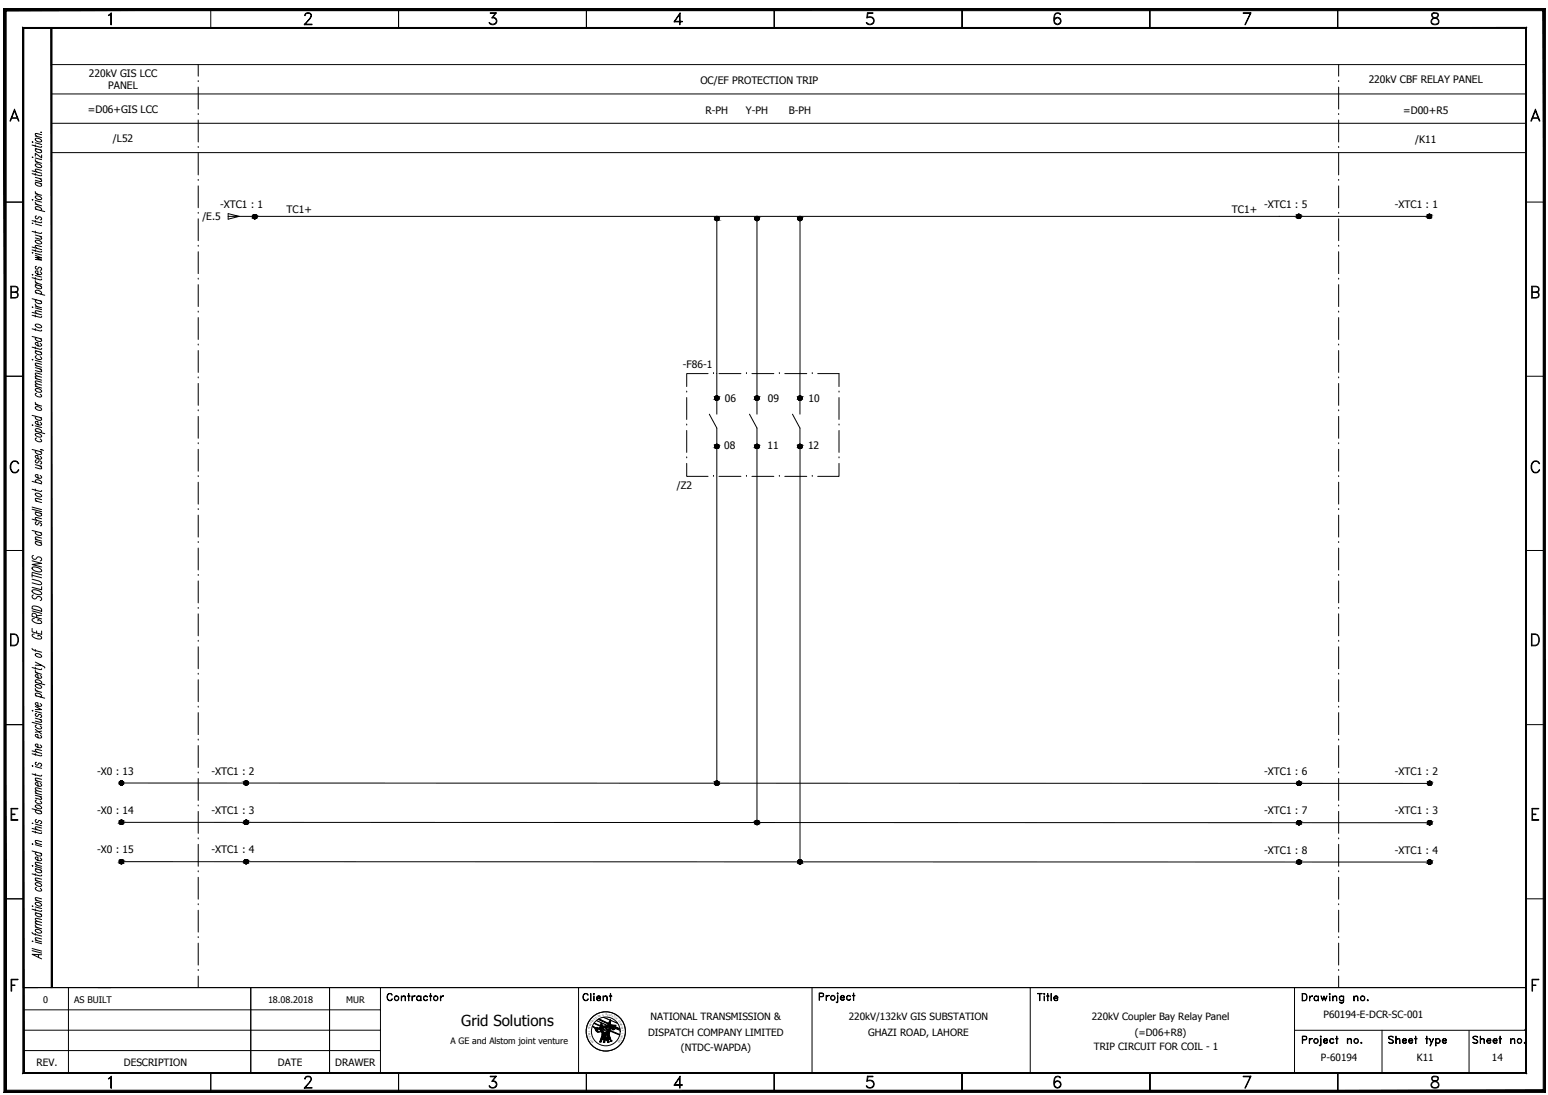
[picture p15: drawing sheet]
<svg xmlns="http://www.w3.org/2000/svg" width="420mm" height="297mm" viewBox="0 0 420 297" stroke-linecap="round" stroke-linejoin="round" font-family="sans-serif">
<defs><g id="words">
<text font-size="4.1" x="125.2" y="278.4">Grid Solutions</text>
<g font-size="2.8">
<text x="24.1" y="21">220kV GIS LCC</text>
<text x="190.1" y="22.9">OC/EF PROTECTION TRIP</text>
<text x="371.5" y="22.5">220kV CBF RELAY PANEL</text>
<text x="29.4" y="24.2">PANEL</text>
<text x="23.9" y="30.8">=D06+GIS LCC</text>
<text x="191.5" y="30.8">R-PH</text>
<text x="202.5" y="30.8">Y-PH</text>
<text x="214.1" y="30.8">B-PH</text>
<text x="380.9" y="30.9">=D00+R5</text>
<text x="30.7" y="38.5">/L52</text>
<text x="384.1" y="38.8">/K11</text>
<text x="54.9" y="59.7">/E.5</text>
<text x="59.7" y="56.5">-XTC1 : 1</text>
<text x="77.8" y="57.9">TC1+</text>
<text x="334.4" y="57.9">TC1+</text>
<text x="343.1" y="56.5">-XTC1 : 5</text>
<text x="378.6" y="56.5">-XTC1 : 1</text>
<text x="185.3" y="99.9">-F86-1</text>
<text x="196.7" y="108.9">06</text>
<text x="208.4" y="108.9">09</text>
<text x="219.4" y="108.9">10</text>
<text x="196.6" y="121.8">08</text>
<text x="208.3" y="121.8">11</text>
<text x="219.3" y="121.8">12</text>
<text x="183.7" y="132.5">/Z2</text>
<text x="26.4" y="210.2">-X0 : 13</text>
<text x="57.4" y="210.2">-XTC1 : 2</text>
<text x="343.1" y="210.2">-XTC1 : 6</text>
<text x="378.6" y="210.2">-XTC1 : 2</text>
<text x="26.4" y="220.8">-X0 : 14</text>
<text x="57.4" y="220.8">-XTC1 : 3</text>
<text x="343.1" y="220.9">-XTC1 : 7</text>
<text x="378.6" y="220.9">-XTC1 : 3</text>
<text x="26.4" y="231.5">-X0 : 15</text>
<text x="57.4" y="231.5">-XTC1 : 4</text>
<text x="343.1" y="231.6">-XTC1 : 8</text>
<text x="378.6" y="231.6">-XTC1 : 4</text>
</g>
<g font-size="2.7">
<text x="175.9" y="280.9">DISPATCH COMPANY LIMITED</text>
<text x="176.6" y="276.7">NATIONAL TRANSMISSION &amp;</text>
<text x="230.4" y="276.7">220kV/132kV GIS SUBSTATION</text>
<text x="235.6" y="280.9">GHAZI ROAD, LAHORE</text>
<text x="296.3" y="276.7">220kV Coupler Bay Relay Panel</text>
<text x="308" y="280.9">(=D06+R8)</text>
<text x="359.2" y="276.2">P60194-E-DCR-SC-001</text>
<text x="184.8" y="285.1">(NTDC-WAPDA)</text>
<text x="296.9" y="284.8">TRIP CIRCUIT FOR COIL - 1</text>
<text x="358.5" y="287.8">P-60194</text>
<text x="384.6" y="287.8">K11</text>
<text x="404.9" y="287.8">14</text>
<text x="9.9" y="289.1">REV.</text>
<text x="33.6" y="289.1">DESCRIPTION</text>
<text x="75.4" y="289.1">DATE</text>
<text x="91" y="289.1">DRAWER</text>
</g>
<g font-size="2.5">
<text x="11.7" y="272.1">0</text>
<text x="20.1" y="272.1">AS BUILT</text>
<text x="72.7" y="272.1">18.08.2018</text>
<text x="94" y="272.1">MUR</text>
</g>
<text font-size="2.4" x="122.3" y="283.1">A GE and Alstom joint venture</text>
<g font-size=".7">
<text x="162.4" y="275.9" transform="rotate(-25 162.4 275.9)">O</text>
<text x="162.8" y="275.8" transform="rotate(-21 162.8 275.8)">N</text>
<text x="163.7" y="275.5" transform="rotate(-9 163.7 275.5)">&amp;</text>
<text x="164.5" y="275.5" transform="rotate(4 164.5 275.5)">D</text>
<text x="164.9" y="275.5" transform="rotate(9 164.9 275.5)">E</text>
<text x="165.3" y="275.5" transform="rotate(14 165.3 275.5)">S</text>
<text x="165.7" y="275.7" transform="rotate(20 165.7 275.7)">P</text>
<text x="166.1" y="275.8" transform="rotate(23 166.1 275.8)">A</text>
<text x="166.5" y="276" transform="rotate(29 166.5 276)">T</text>
<text x="160.1" y="280" transform="rotate(-90 160.1 280)">L</text>
<text x="160.1" y="280.5" transform="rotate(-95 160.1 280.5)">A</text>
<text x="160.1" y="279.2" transform="rotate(-85 160.1 279.2)">T</text>
<text x="160.2" y="278.8" transform="rotate(-77 160.2 278.8)">R</text>
<text x="160.2" y="280.9" transform="rotate(-103 160.2 280.9)">N</text>
<text x="160.3" y="278.4" transform="rotate(-70 160.3 278.4)">A</text>
<text x="160.4" y="281.3" transform="rotate(-107 160.4 281.3)">O</text>
<text x="160.5" y="281.6" transform="rotate(-112 160.5 281.6)">I</text>
<text x="160.5" y="278" transform="rotate(-61 160.5 278)">NS</text>
<text x="160.9" y="277.3" transform="rotate(-53 160.9 277.3)">M</text>
<text x="161.2" y="276.9" transform="rotate(-37 161.2 276.9)">I</text>
<text x="161.5" y="276.6" transform="rotate(-45 161.5 276.6)">S</text>
<text x="162.2" y="276.1" transform="rotate(-37 162.2 276.1)">I</text>
<text x="166.8" y="276.2" transform="rotate(36 166.8 276.2)">C</text>
<text x="167.2" y="276.5" transform="rotate(39 167.2 276.5)">H</text>
<text x="167.8" y="277" transform="rotate(54 167.8 277)">C</text>
<text x="168" y="277.3" transform="rotate(56 168 277.3)">O</text>
<text x="168.2" y="277.7" transform="rotate(63 168.2 277.7)">M</text>
<text x="168.3" y="281.7" transform="rotate(121 168.3 281.7)">T</text>
<text x="168.4" y="281.5" transform="rotate(112 168.4 281.5)">I</text>
<text x="168.4" y="278.1" transform="rotate(70 168.4 278.1)">P</text>
<text x="168.6" y="278.5" transform="rotate(72 168.6 278.5)">A</text>
<text x="168.6" y="280.9" transform="rotate(108 168.6 280.9)">M</text>
<text x="168.7" y="278.9" transform="rotate(77 168.7 278.9)">N</text>
<text x="168.7" y="280.6" transform="rotate(101 168.7 280.6)">I</text>
<text x="168.7" y="279.3" transform="rotate(85 168.7 279.3)">Y</text>
<text x="168.8" y="280.2" transform="rotate(96 168.8 280.2)">L</text>
<text x="160.7" y="282" transform="rotate(-117 160.7 282)">T</text>
<text x="160.9" y="282.4" transform="rotate(-125 160.9 282.4)">A</text>
<text x="161.2" y="282.7" transform="rotate(-132 161.2 282.7)">N</text>
<text x="167.9" y="282.4" transform="rotate(129 167.9 282.4)">D</text>
<text x="168.1" y="282.1" transform="rotate(125 168.1 282.1)">E</text>
</g>
</g></defs>
<!-- layer: F2 -->
<g fill="none" stroke="#000" stroke-width=".27">
<path d="M14 17.5h400.2M53.8 17.5v3.2M363.3 17.5v3.2M14 25.5h400.2M14 33.4h400.2M53.8 22.1h.1M53.8 31.1h.1M53.8 23.6v6M53.8 32.6v5.9M363.3 22.1h.1M363.3 31.1h.1M363.3 23.6v6"/>
<path d="M363.3 32.6v5.9M14 41.4h400.2M53.8 40h.1M53.8 48.9h.1M53.8 57.9h.1M53.8 41.5v6M53.8 50.4v6M53.8 59.4v5.9M61.9 58.7h3l-3-.7v1.5l3-.8h323.1M194.6 59.3v53.1M205.5 59.3v53.1M217.1 59.3v53.1"/>
<path d="M363.3 40h.1M363.3 48.9h.1M363.3 57.9h.1M363.3 41.5v6M363.3 50.4v6M363.3 59.4v5.9M53.8 66.8h.1M53.8 75.7h.1M53.8 68.3v5.9M53.8 77.2v6M363.3 66.8h.1M363.3 75.7h.1"/>
<path d="M363.3 68.3v5.9M363.3 77.2v6M53.8 84.7h.1M53.8 93.6h.1M53.8 86.1v6M53.8 95.1v5.9M363.3 84.7h.1M363.3 93.6h.1M363.3 86.1v6M363.3 95.1v5.9M53.8 102.5h.1M53.8 111.4h.1"/>
<path d="M53.8 104v6M53.8 112.9v6M186.4 115.3h.1M186.4 106.4h.1M186.4 107.8v6M186.4 116.8v5.9M192.2 101.3h-5.8v3.6M192.5 112.4l2.1 3.7v96.9M193.7 101.3h.1M195.1 101.3h6M202.6 101.3h.1M203.4 112.4l2.1 3.7v107.5"/>
<path d="M204.1 101.3h5.9M211.5 101.3h.1M213 101.3h6M215.1 112.4l2 3.7v118.2M220.5 101.3h.1M221.9 101.3h5.8v3.6M227.7 106.4h.1M227.7 115.3h.1M227.7 107.8v6M227.7 116.8v5.9M363.3 102.5h.1M363.3 111.4h.1"/>
<path d="M363.3 104v6M363.3 112.9v6M53.8 120.4h.1M53.8 129.3h.1M53.8 138.2h.1M53.8 121.9v5.9M53.8 130.8v6M53.8 139.7v6M186.4 125.7v3.5h5.8M186.4 124.2h.1M193.7 129.2h.1M195.1 129.2h6"/>
<path d="M202.6 129.2h.1M204.1 129.2h5.9M211.5 129.2h.1M213 129.2h6M220.5 129.2h.1M227.7 124.2h.1M227.7 125.7v3.5h-5.8M363.3 120.4h.1M363.3 129.3h.1M363.3 138.2h.1M363.3 121.9v5.9M363.3 130.8v6"/>
<path d="M363.3 139.7v6M53.8 147.2h.1M53.8 156.1h.1M53.8 148.7v5.9M53.8 157.6v6M363.3 147.2h.1M363.3 156.1h.1M363.3 148.7v5.9M363.3 157.6v6M53.8 165h.1M53.8 174h.1M53.8 166.5v6"/>
<path d="M53.8 175.5v5.9M363.3 165h.1M363.3 174h.1M363.3 166.5v6M363.3 175.5v5.9M53.8 182.9h.1M53.8 191.8h.1M53.8 184.4v6M53.8 193.3v6M363.3 182.9h.1M363.3 191.8h.1M363.3 184.4v6"/>
<path d="M363.3 193.3v6M33 212.4l355 .1M53.8 200.8h.1M53.8 209.7h.1M53.8 218.6h.1M53.8 202.2v6M53.8 211.2v5.9M363.3 200.8h.1M363.3 209.7h.1M363.3 218.6h.1M363.3 202.2v6M363.3 211.2v5.9"/>
<path d="M33 223.1l355 .1M33 233.7l355 .1M53.8 227.6h.1M53.8 236.5h.1M53.8 220.1v6M53.8 229v6M53.8 238v5.9M363.3 227.6h.1M363.3 236.5h.1M363.3 220.1v6M363.3 229v6M363.3 238v5.9"/>
<path d="M53.8 245.4h.1M53.8 254.4h.1M53.8 246.9v6M53.8 255.8v6M363.3 245.4h.1M363.3 254.4h.1M363.3 246.9v6M363.3 255.8v6M53.8 263.3h.1M53.8 264.8v3.1M363.3 263.3h.1M363.3 264.8v3.1"/>
</g>
<g fill="#000" stroke="#000" stroke-width=".27">
<path d="M69.1 58.2h.2zM69 58.2h.3z"/>
<path d="M69 58.2l.4 .1zM68.9 58.3h.5z"/>
<path d="M69 59.3h.3zM69 59.3l.2 .1z"/>
<path d="M68.9 58.3h.6zM68.8 58.3h.7z"/>
<path d="M68.9 59.3h.5zM68.9 59.3h.4z"/>
<path d="M68.8 58.3l.8 .1zM68.7 58.4h.9z"/>
<path d="M68.8 59.2h.7zM68.8 59.2l.6 .1z"/>
<path d="M68.7 58.4l1 .1zM68.7 58.4l1 .1z"/>
<path d="M68.7 59.2h.9zM68.7 59.2h.8z"/>
<path d="M68.7 58.5l1 .1zM68.7 58.5l1 .1z"/>
<path d="M68.7 59.1h1zM68.7 59.1l.9 .1z"/>
<path d="M68.6 58.6l1.1 .1zM68.6 58.6l1.1 .1z"/>
<path d="M68.6 59h1.1zM68.6 59l1.1 .1z"/>
<path d="M68.6 58.7l1.1 .1zM68.6 58.7l1.1 .1z"/>
<path d="M68.6 58.8l1.1 .1zM68.6 58.8l1.1 .1z"/>
<path d="M68.6 58.9h1.1zM68.6 58.9l1.1 .1z"/>
<path d="M194.5 58.7h.2zM194.4 58.7h.3z"/>
<path d="M194.4 58.7l.4 .1zM194.3 58.8h.5z"/>
<path d="M194.4 59.8h.3zM194.4 59.8l.2 .1z"/>
<path d="M194.3 58.8h.6zM194.2 58.8h.7z"/>
<path d="M194.3 59.8h.5zM194.3 59.8h.4z"/>
<path d="M194.2 58.8l.8 .1zM194.1 58.9h.9z"/>
<path d="M194.2 59.8h.7zM194.2 59.8h.6z"/>
<path d="M194.1 58.9l1 .1zM194.1 58.9l1 .1z"/>
<path d="M194.1 59.7h.9zM194.1 59.7l.8 .1z"/>
<path d="M194.1 59l1 .1zM194.1 59l1 .1z"/>
<path d="M194.1 59.6h1zM194.1 59.6l.9 .1z"/>
<path d="M194 59.1l1.1 .1zM194 59.1l1.1 .1z"/>
<path d="M194 59.5h1.1zM194 59.5l1.1 .1z"/>
<path d="M194 59.2l1.1 .1zM194 59.2l1.1 .1z"/>
<path d="M194 59.4h1.1zM194 59.4l1.1 .1z"/>
<path d="M194 59.3h1.1zM194 59.3l1.1 .1z"/>
<path d="M205.4 58.7h.2zM205.3 58.7h.3z"/>
<path d="M205.3 58.7l.4 .1zM205.2 58.8h.5z"/>
<path d="M205.3 59.8h.3zM205.3 59.8l.2 .1z"/>
<path d="M205.2 58.8h.6zM205.1 58.8h.7z"/>
<path d="M205.2 59.8h.5zM205.2 59.8h.4z"/>
<path d="M205.1 58.8l.8 .1zM205 58.9h.9z"/>
<path d="M205.1 59.8h.7zM205.1 59.8h.6z"/>
<path d="M205 58.9l1 .1zM205 58.9l1 .1z"/>
<path d="M205 59.7h.9zM205 59.7l.8 .1z"/>
<path d="M205 59l1 .1zM205 59l1 .1z"/>
<path d="M205 59.6h1zM205 59.6l.9 .1z"/>
<path d="M204.9 59.1l1.1 .1zM204.9 59.1l1.1 .1z"/>
<path d="M204.9 59.5h1.1zM204.9 59.5l1.1 .1z"/>
<path d="M204.9 59.2l1.2 .1zM204.9 59.2l1.2 .1z"/>
<path d="M204.9 59.4h1.1zM204.9 59.4l1.1 .1z"/>
<path d="M204.9 59.3h1.2zM204.9 59.3l1.1 .1z"/>
<path d="M217.1 58.7h.2zM217 58.7h.3z"/>
<path d="M217 58.7l.4 .1zM216.9 58.8h.5z"/>
<path d="M217 59.8h.3zM217 59.8l.2 .1z"/>
<path d="M216.9 58.8h.6zM216.8 58.8h.7z"/>
<path d="M216.9 59.8h.5zM216.9 59.8h.4z"/>
<path d="M216.8 58.8l.8 .1zM216.7 58.9h.9z"/>
<path d="M216.8 59.8h.7zM216.8 59.8h.6z"/>
<path d="M216.7 58.9l.9 .1zM216.7 58.9l.9 .1z"/>
<path d="M216.7 59.7h.9zM216.7 59.7l.8 .1z"/>
<path d="M216.6 59l1.1 .1zM216.6 59l1.1 .1z"/>
<path d="M216.6 59.6h1zM216.6 59.6l1 .1z"/>
<path d="M216.6 59.1l1.1 .1zM216.6 59.1l1.1 .1z"/>
<path d="M216.6 59.5h1.1zM216.6 59.5l1 .1z"/>
<path d="M216.5 59.2l1.2 .1zM216.5 59.2l1.2 .1z"/>
<path d="M216.5 59.3l1.2 .1zM216.5 59.3l1.2 .1z"/>
<path d="M216.5 59.4h1.2zM216.5 59.4l1.2 .1z"/>
<path d="M352.5 58.1h.2zM352.4 58.1h.3z"/>
<path d="M352.4 58.1l.4 .1zM352.2 58.2h.6z"/>
<path d="M352.4 59.3h.3zM352.4 59.3h.2z"/>
<path d="M352.2 58.2h.7zM352.1 58.2h.8z"/>
<path d="M352.2 59.2h.6zM352.2 59.2l.5 .1z"/>
<path d="M352.1 58.2l.8 .1zM352.1 58.2l.8 .1z"/>
<path d="M352.1 59.2h.8zM352.1 59.2h.7z"/>
<path d="M352.1 58.3l.9 .1zM352.1 58.3l.9 .1z"/>
<path d="M352.1 59.1h.8zM352.1 59.1l.8 .1z"/>
<path d="M352 58.4l1.1 .1zM352 58.4l1.1 .1z"/>
<path d="M352 59h1zM352 59l.9 .1z"/>
<path d="M352 58.5l1.1 .1zM352 58.5l1.1 .1z"/>
<path d="M352 58.9h1.1zM352 58.9l1 .1z"/>
<path d="M351.9 58.6l1.2 .1zM351.9 58.6l1.2 .1z"/>
<path d="M351.9 58.8h1.2zM351.9 58.8l1.2 .1z"/>
<path d="M351.9 58.7h1.2zM351.9 58.7l1.2 .1z"/>
<path d="M387.9 58.1h.2zM387.8 58.1h.3z"/>
<path d="M387.8 58.1l.4 .1zM387.7 58.2h.5z"/>
<path d="M387.8 59.3h.3zM387.8 59.3h.2z"/>
<path d="M387.7 58.2h.6zM387.6 58.2h.7z"/>
<path d="M387.7 59.2h.5zM387.7 59.2l.4 .1z"/>
<path d="M387.6 58.2l.8 .1zM387.6 58.2l.8 .1z"/>
<path d="M387.6 59.2h.7zM387.6 59.2h.6z"/>
<path d="M387.5 58.3l1 .1zM387.5 58.3l1 .1z"/>
<path d="M387.5 59.1h.9zM387.5 59.1l.8 .1z"/>
<path d="M387.5 58.4l1 .1zM387.5 58.4l1 .1z"/>
<path d="M387.5 59h1zM387.5 59l.9 .1z"/>
<path d="M387.4 58.5l1.1 .1zM387.4 58.5l1.1 .1z"/>
<path d="M387.4 58.9h1.1zM387.4 58.9l1.1 .1z"/>
<path d="M387.4 58.6l1.1 .1zM387.4 58.6l1.1 .1z"/>
<path d="M387.4 58.7l1.1 .1zM387.4 58.7l1.1 .1z"/>
<path d="M387.4 58.8h1.1zM387.4 58.8l1.1 .1z"/>
<path d="M194.5 107.4h.2zM194.4 107.4h.3z"/>
<path d="M194.4 107.4l.4 .1zM194.3 107.5h.5z"/>
<path d="M194.4 108.6h.3zM194.4 108.6h.2z"/>
<path d="M194.3 107.5h.6zM194.2 107.5h.7z"/>
<path d="M194.3 108.5h.5zM194.3 108.5l.4 .1z"/>
<path d="M194.2 107.5l.8 .1zM194.2 107.5l.8 .1z"/>
<path d="M194.2 108.5h.7zM194.2 108.5h.6z"/>
<path d="M194.1 107.6l.9 .1zM194.1 107.6l.9 .1z"/>
<path d="M194.1 108.4h.9zM194.1 108.4l.8 .1z"/>
<path d="M194 107.7l1.1 .1zM194 107.7l1.1 .1z"/>
<path d="M194 108.3h1zM194 108.3l1 .1z"/>
<path d="M194 107.8l1.1 .1zM194 107.8l1.1 .1z"/>
<path d="M194 108.2h1.1zM194 108.2l1 .1z"/>
<path d="M194 107.9l1.1 .1zM194 107.9l1.1 .1z"/>
<path d="M194 108l1.1 .1zM194 108l1.1 .1z"/>
<path d="M194 108.1h1.1zM194 108.1l1.1 .1z"/>
<path d="M205.4 107.4h.2zM205.3 107.4h.3z"/>
<path d="M205.3 107.4l.4 .1zM205.2 107.5h.5z"/>
<path d="M205.3 108.6h.3zM205.3 108.6h.2z"/>
<path d="M205.2 107.5h.6zM205.1 107.5h.7z"/>
<path d="M205.2 108.5h.5zM205.2 108.5l.4 .1z"/>
<path d="M205.1 107.5l.8 .1zM205.1 107.5l.8 .1z"/>
<path d="M205.1 108.5h.7zM205.1 108.5h.6z"/>
<path d="M205 107.6l.9 .1zM205 107.6l.9 .1z"/>
<path d="M205 108.4h.9zM205 108.4l.8 .1z"/>
<path d="M204.9 107.7l1.1 .1zM204.9 107.7l1.1 .1z"/>
<path d="M204.9 108.3h1zM204.9 108.3l1 .1z"/>
<path d="M204.9 107.8l1.1 .1zM204.9 107.8l1.1 .1z"/>
<path d="M204.9 108.2h1.1zM204.9 108.2l1 .1z"/>
<path d="M204.9 107.9l1.1 .1zM204.9 107.9l1.1 .1z"/>
<path d="M204.9 108l1.1 .1zM204.9 108l1.1 .1z"/>
<path d="M204.9 108.1h1.1zM204.9 108.1l1.1 .1z"/>
<path d="M217.1 107.4h.2zM217 107.4h.3z"/>
<path d="M217 107.4l.4 .1zM216.9 107.5h.5z"/>
<path d="M217 108.6h.3zM217 108.6h.2z"/>
<path d="M216.9 107.5h.6zM216.8 107.5h.7z"/>
<path d="M216.9 108.5h.5zM216.9 108.5l.4 .1z"/>
<path d="M216.8 107.5l.7 .1zM216.8 107.5l.7 .1z"/>
<path d="M216.8 108.5h.7zM216.8 108.5h.6z"/>
<path d="M216.7 107.6l.9 .1zM216.7 107.6l.9 .1z"/>
<path d="M216.7 108.4h.8zM216.7 108.4l.8 .1z"/>
<path d="M216.6 107.7l1.1 .1zM216.6 107.7l1.1 .1z"/>
<path d="M216.6 108.3h1zM216.6 108.3l.9 .1z"/>
<path d="M216.6 107.8l1.1 .1zM216.6 107.8l1.1 .1z"/>
<path d="M216.6 108.2h1.1zM216.6 108.2l1 .1z"/>
<path d="M216.5 107.9l1.2 .1zM216.5 107.9l1.2 .1z"/>
<path d="M216.5 108l1.2 .1zM216.5 108l1.2 .1z"/>
<path d="M216.5 108.1h1.2zM216.5 108.1l1.2 .1z"/>
<path d="M194.5 120.5h.2zM194.4 120.5h.3z"/>
<path d="M194.4 120.5l.4 .1zM194.3 120.6h.5z"/>
<path d="M194.4 121.7h.3zM194.4 121.7h.2z"/>
<path d="M194.3 120.6h.6zM194.2 120.6h.7z"/>
<path d="M194.3 121.6h.5zM194.3 121.6l.4 .1z"/>
<path d="M194.2 120.6l.8 .1zM194.2 120.6l.8 .1z"/>
<path d="M194.2 121.6h.7zM194.2 121.6h.6z"/>
<path d="M194.1 120.7l.9 .1zM194.1 120.7l.9 .1z"/>
<path d="M194.1 121.5h.9zM194.1 121.5l.8 .1z"/>
<path d="M194 120.8l1.1 .1zM194 120.8l1.1 .1z"/>
<path d="M194 121.4h1zM194 121.4l1 .1z"/>
<path d="M194 120.9l1.1 .1zM194 120.9l1.1 .1z"/>
<path d="M194 121.3h1.1zM194 121.3l1 .1z"/>
<path d="M194 121l1.1 .1zM194 121l1.1 .1z"/>
<path d="M194 121.1l1.1 .1zM194 121.1l1.1 .1z"/>
<path d="M194 121.2h1.1zM194 121.2l1.1 .1z"/>
<path d="M205.4 120.5h.2zM205.3 120.5h.3z"/>
<path d="M205.3 120.5l.4 .1zM205.2 120.6h.5z"/>
<path d="M205.3 121.7h.3zM205.3 121.7h.2z"/>
<path d="M205.2 120.6h.6zM205.1 120.6h.7z"/>
<path d="M205.2 121.6h.5zM205.2 121.6l.4 .1z"/>
<path d="M205.1 120.6l.8 .1zM205.1 120.6l.8 .1z"/>
<path d="M205.1 121.6h.7zM205.1 121.6h.6z"/>
<path d="M205 120.7l.9 .1zM205 120.7l.9 .1z"/>
<path d="M205 121.5h.9zM205 121.5l.8 .1z"/>
<path d="M204.9 120.8l1.1 .1zM204.9 120.8l1.1 .1z"/>
<path d="M204.9 121.4h1zM204.9 121.4l1 .1z"/>
<path d="M204.9 120.9l1.1 .1zM204.9 120.9l1.1 .1z"/>
<path d="M204.9 121.3h1.1zM204.9 121.3l1 .1z"/>
<path d="M204.9 121l1.1 .1zM204.9 121l1.1 .1z"/>
<path d="M204.9 121.1l1.1 .1zM204.9 121.1l1.1 .1z"/>
<path d="M204.9 121.2h1.1zM204.9 121.2l1.1 .1z"/>
<path d="M217.1 120.5h.2zM217 120.5h.3z"/>
<path d="M217 120.5l.4 .1zM216.9 120.6h.5z"/>
<path d="M217 121.7h.3zM217 121.7h.2z"/>
<path d="M216.9 120.6h.6zM216.8 120.6h.7z"/>
<path d="M216.9 121.6h.5zM216.9 121.6l.4 .1z"/>
<path d="M216.8 120.6l.7 .1zM216.8 120.6l.7 .1z"/>
<path d="M216.8 121.6h.7zM216.8 121.6h.6z"/>
<path d="M216.7 120.7l.9 .1zM216.7 120.7l.9 .1z"/>
<path d="M216.7 121.5h.8zM216.7 121.5l.8 .1z"/>
<path d="M216.6 120.8l1.1 .1zM216.6 120.8l1.1 .1z"/>
<path d="M216.6 121.4h1zM216.6 121.4l.9 .1z"/>
<path d="M216.6 120.9l1.1 .1zM216.6 120.9l1.1 .1z"/>
<path d="M216.6 121.3h1.1zM216.6 121.3l1 .1z"/>
<path d="M216.5 121l1.2 .1zM216.5 121l1.2 .1z"/>
<path d="M216.5 121.1l1.2 .1zM216.5 121.1l1.2 .1z"/>
<path d="M216.5 121.2h1.2zM216.5 121.2l1.2 .1z"/>
<path d="M32.9 211.8l.2 .1zM32.8 211.9h.3z"/>
<path d="M32.8 211.9h.4zM32.7 211.9h.5z"/>
<path d="M32.8 213h.3zM32.8 213h.2z"/>
<path d="M32.7 211.9h.6zM32.6 211.9h.7z"/>
<path d="M32.7 212.9h.5zM32.7 212.9l.4 .1z"/>
<path d="M32.6 211.9l.8 .1zM32.5 212h.9z"/>
<path d="M32.6 212.9h.7zM32.6 212.9h.6z"/>
<path d="M32.5 212l1 .1zM32.5 212l1 .1z"/>
<path d="M32.5 212.8h.9zM32.5 212.8l.8 .1z"/>
<path d="M32.5 212.1l1 .1zM32.5 212.1l1 .1z"/>
<path d="M32.5 212.7h1zM32.5 212.7l.9 .1z"/>
<path d="M32.4 212.2l1.1 .1zM32.4 212.2l1.1 .1z"/>
<path d="M32.4 212.6h1.1zM32.4 212.6l1.1 .1z"/>
<path d="M32.4 212.3l1.1 .1zM32.4 212.3l1.1 .1z"/>
<path d="M32.4 212.4l1.1 .1zM32.4 212.4l1.1 .1z"/>
<path d="M32.4 212.5h1.1zM32.4 212.5l1.1 .1z"/>
<path d="M66.8 211.8l.2 .1zM66.6 211.9h.4z"/>
<path d="M66.6 211.9h.5zM66.6 211.9h.5z"/>
<path d="M66.6 213h.4zM66.6 213h.3z"/>
<path d="M66.6 211.9h.6zM66.5 211.9h.7z"/>
<path d="M66.6 212.9h.5zM66.6 212.9l.4 .1z"/>
<path d="M66.5 211.9l.7 .1zM66.4 212h.8z"/>
<path d="M66.5 212.9h.7zM66.5 212.9h.6z"/>
<path d="M66.4 212l.9 .1zM66.4 212l.9 .1z"/>
<path d="M66.4 212.8h.8zM66.4 212.8l.8 .1z"/>
<path d="M66.3 212.1l1.1 .1zM66.3 212.1l1.1 .1z"/>
<path d="M66.3 212.7h1zM66.3 212.7l.9 .1z"/>
<path d="M66.3 212.2l1.1 .1zM66.3 212.2l1.1 .1z"/>
<path d="M66.3 212.6h1.1zM66.3 212.6l1 .1z"/>
<path d="M66.2 212.3l1.2 .1zM66.2 212.3l1.2 .1z"/>
<path d="M66.2 212.4l1.2 .1zM66.2 212.4l1.2 .1z"/>
<path d="M66.2 212.5h1.2zM66.2 212.5l1.2 .1z"/>
<path d="M194.5 213h.2zM194.4 213h.3z"/>
<path d="M194.4 213h.4zM194.3 213h.5z"/>
<path d="M194.4 211.9h.3zM194.4 211.9h.2z"/>
<path d="M194.3 213l.6-.1zM194.2 212.9h.7z"/>
<path d="M194.3 211.9h.5zM194.3 211.9h.4z"/>
<path d="M194.2 212.9h.8zM194.1 212.9h.9z"/>
<path d="M194.2 212h.7zM194.2 212l.6-.1z"/>
<path d="M194.1 212.9l1-.1zM194.1 212.8h1z"/>
<path d="M194.1 212.1h.9zM194.1 212.1l.8-.1z"/>
<path d="M194.1 212.8l1-.1zM194 212.7h1.1z"/>
<path d="M194.1 212.2h1zM194.1 212.1h.9z"/>
<path d="M194 212.7l1.1-.1zM194 212.6h1.1z"/>
<path d="M194 212.2h1.1zM194.1 212.2h1z"/>
<path d="M194 212.6l1.1-.2zM194 212.4h1.1z"/>
<path d="M194 212.3h1.1zM194 212.2h1.1z"/>
<path d="M194 212.4h1.1zM194 212.3h1.1z"/>
<path d="M352.5 211.9h.2zM352.4 211.9h.3z"/>
<path d="M352.4 211.9l.4 .1zM352.3 212h.5z"/>
<path d="M352.4 213.1h.3zM352.4 213.1h.2z"/>
<path d="M352.3 212h.6zM352.2 212h.7z"/>
<path d="M352.3 213h.5zM352.3 213l.4 .1z"/>
<path d="M352.2 212l.8 .1zM352.2 212l.8 .1z"/>
<path d="M352.2 213h.7zM352.2 213h.6z"/>
<path d="M352.2 212.1l.9 .1zM352.2 212.1l.9 .1z"/>
<path d="M352.2 212.9h.8zM352.2 212.9l.7 .1z"/>
<path d="M352.1 212.2l1 .1zM352.1 212.2l1 .1z"/>
<path d="M352.1 212.8h1zM352.1 212.8l.9 .1z"/>
<path d="M352 212.3l1.2 .1zM352 212.3l1.2 .1z"/>
<path d="M352 212.7h1.1zM352 212.7l1.1 .1z"/>
<path d="M352 212.4l1.2 .1zM352 212.4l1.2 .1z"/>
<path d="M352 212.5l1.2 .1zM352 212.5l1.2 .1z"/>
<path d="M352 212.6h1.2zM352 212.6l1.1 .1z"/>
<path d="M388 211.9h.2zM387.9 211.9h.3z"/>
<path d="M387.9 211.9l.4 .1zM387.8 212h.5z"/>
<path d="M387.9 213.1h.3zM387.9 213.1h.2z"/>
<path d="M387.8 212h.6zM387.7 212h.7z"/>
<path d="M387.8 213h.5zM387.8 213l.4 .1z"/>
<path d="M387.7 212l.8 .1zM387.6 212.1h.9z"/>
<path d="M387.7 213h.7zM387.7 213h.6z"/>
<path d="M387.6 212.1l.9 .1zM387.6 212.1l.9 .1z"/>
<path d="M387.6 212.9h.9zM387.6 212.9l.8 .1z"/>
<path d="M387.6 212.2l1 .1zM387.6 212.2l1 .1z"/>
<path d="M387.6 212.8h.9zM387.6 212.8l.9 .1z"/>
<path d="M387.5 212.3l1.1 .1zM387.5 212.3l1.1 .1z"/>
<path d="M387.5 212.7h1.1zM387.5 212.7l1 .1z"/>
<path d="M387.5 212.4l1.1 .1zM387.5 212.4l1.1 .1z"/>
<path d="M387.5 212.6h1.1zM387.5 212.6l1.1 .1z"/>
<path d="M387.5 212.5h1.1zM387.5 212.5l1.1 .1z"/>
<path d="M32.9 222.5h.2zM32.8 222.5h.3z"/>
<path d="M32.9 233.2h.2zM32.8 233.2h.3z"/>
<path d="M32.8 222.5h.4zM32.7 222.5h.5z"/>
<path d="M32.8 223.6h.3zM32.8 223.6h.2z"/>
<path d="M32.8 233.2h.4zM32.7 233.2h.5z"/>
<path d="M32.8 234.3h.3zM32.8 234.3h.2z"/>
<path d="M32.7 222.5l.6 .1zM32.6 222.6h.7z"/>
<path d="M32.7 223.6h.5zM32.7 223.6h.4z"/>
<path d="M32.7 233.2l.6 .1zM32.6 233.3h.7z"/>
<path d="M32.7 234.3h.5zM32.7 234.3h.4z"/>
<path d="M32.6 222.6l.8 .1zM32.5 222.7h.9z"/>
<path d="M32.6 223.5h.7zM32.6 223.5l.6 .1z"/>
<path d="M32.6 233.3h.8zM32.5 233.3h.9z"/>
<path d="M32.6 234.2h.7zM32.6 234.2l.6 .1z"/>
<path d="M32.5 222.7l1 .1zM32.5 222.7l1 .1z"/>
<path d="M32.5 223.5h.9zM32.5 223.5h.8z"/>
<path d="M32.5 233.3l1 .1zM32.5 233.3l1 .1z"/>
<path d="M32.5 234.1h.9zM32.5 234.1l.8 .1z"/>
<path d="M32.5 222.8l1 .1zM32.5 222.8l1 .1z"/>
<path d="M32.5 223.4h1zM32.5 223.4l.9 .1z"/>
<path d="M32.5 233.4l1 .1zM32.5 233.4l1 .1z"/>
<path d="M32.5 234h1zM32.5 234l.9 .1z"/>
<path d="M32.4 222.9l1.1 .1zM32.4 222.9l1.1 .1z"/>
<path d="M32.4 223.3h1.1zM32.4 223.3l1.1 .1z"/>
<path d="M32.4 233.5l1.1 .1zM32.4 233.5l1.1 .1z"/>
<path d="M32.4 234h1.1zM32.4 234h1.1z"/>
<path d="M32.4 223l1.1 .1zM32.4 223l1.1 .1z"/>
<path d="M32.4 223.1l1.1 .1zM32.4 223.1l1.1 .1z"/>
<path d="M32.4 223.2h1.1zM32.4 223.2l1.1 .1z"/>
<path d="M32.4 233.6l1.1 .1zM32.4 233.6l1.1 .1z"/>
<path d="M32.4 233.7l1.1 .1zM32.4 233.7l1.1 .1z"/>
<path d="M32.4 233.8h1.1zM32.4 233.8l1.1 .2z"/>
<path d="M66.8 222.5h.2zM66.6 222.5h.4z"/>
<path d="M66.8 233.2h.2zM66.6 233.2h.4z"/>
<path d="M66.6 222.5h.5zM66.6 222.5h.5z"/>
<path d="M66.6 223.6h.4zM66.6 223.6h.3z"/>
<path d="M66.6 233.2h.5zM66.6 233.2h.5z"/>
<path d="M66.6 234.3h.4zM66.6 234.3h.3z"/>
<path d="M66.6 222.5l.6 .1zM66.5 222.6h.7z"/>
<path d="M66.6 223.6h.5zM66.6 223.6h.4z"/>
<path d="M66.6 233.2l.6 .1zM66.5 233.3h.7z"/>
<path d="M66.6 234.3h.5zM66.6 234.3h.4z"/>
<path d="M66.5 222.6l.7 .1zM66.4 222.7h.8z"/>
<path d="M66.5 223.5h.7zM66.5 223.5l.6 .1z"/>
<path d="M66.5 233.3h.7zM66.4 233.3h.8z"/>
<path d="M66.5 234.2h.7zM66.5 234.2l.6 .1z"/>
<path d="M66.4 222.7l.9 .1zM66.4 222.7l.9 .1z"/>
<path d="M66.4 223.5h.8zM66.4 223.5h.8z"/>
<path d="M66.4 233.3l.9 .1zM66.4 233.3l.9 .1z"/>
<path d="M66.4 234.1h.8zM66.4 234.1l.8 .1z"/>
<path d="M66.3 222.8l1.1 .1zM66.3 222.8l1.1 .1z"/>
<path d="M66.3 223.4h1zM66.3 223.4l.9 .1z"/>
<path d="M66.3 233.4l1.1 .1zM66.3 233.4l1.1 .1z"/>
<path d="M66.3 234h1zM66.3 234l.9 .1z"/>
<path d="M66.3 222.9l1.1 .1zM66.3 222.9l1.1 .1z"/>
<path d="M66.3 223.3h1.1zM66.3 223.3l1 .1z"/>
<path d="M66.3 233.5l1.1 .1zM66.3 233.5l1.1 .1z"/>
<path d="M66.3 234h1.1zM66.3 234h1z"/>
<path d="M66.2 223l1.2 .1zM66.2 223l1.2 .1z"/>
<path d="M66.2 223.1l1.2 .1zM66.2 223.1l1.2 .1z"/>
<path d="M66.2 223.2h1.2zM66.2 223.2l1.2 .1z"/>
<path d="M66.2 233.6l1.2 .1zM66.2 233.6l1.2 .1z"/>
<path d="M66.2 233.7l1.2 .1zM66.2 233.7l1.2 .1z"/>
<path d="M66.2 233.8h1.2zM66.2 233.8l1.2 .2z"/>
<path d="M205.4 223.7h.2zM205.3 223.7h.3z"/>
<path d="M205.3 223.7l.4-.1zM205.2 223.6h.5z"/>
<path d="M205.3 222.6h.3zM205.3 222.6l.2-.1z"/>
<path d="M205.2 223.6h.6zM205.1 223.6h.7z"/>
<path d="M205.2 222.6h.5zM205.2 222.6h.4z"/>
<path d="M205.1 223.6l.8-.1zM205 223.5h.9z"/>
<path d="M205.1 222.7h.7zM205.1 222.7l.6-.1z"/>
<path d="M205 223.5l1-.1zM205 223.4h1z"/>
<path d="M205 222.7h.9zM205 222.7h.8z"/>
<path d="M205 223.4l1-.1zM204.9 223.3h1.1z"/>
<path d="M205 222.8h1zM205 222.7h.9z"/>
<path d="M204.9 223.3l1.1-.1zM204.9 223.2h1.1z"/>
<path d="M204.9 222.9h1.1zM205 222.8h1z"/>
<path d="M204.9 223.2l1.2-.1zM204.9 223.1h1.2z"/>
<path d="M204.9 223h1.1zM204.9 222.9h1.1z"/>
<path d="M204.9 223.1h1.2zM204.9 223h1.1z"/>
<path d="M217.1 234.4h.2zM217 234.4h.3z"/>
<path d="M217 234.4l.4-.1zM216.9 234.3h.5z"/>
<path d="M217 233.2h.3zM217 233.2h.2z"/>
<path d="M216.9 234.3h.6zM216.8 234.3h.7z"/>
<path d="M216.9 233.3h.5zM216.9 233.3l.4-.1z"/>
<path d="M216.8 234.3l.8-.1zM216.7 234.2h.9z"/>
<path d="M216.8 233.3h.7zM216.8 233.3h.6z"/>
<path d="M216.7 234.2l.9-.1zM216.6 234.1h1z"/>
<path d="M216.7 233.4h.9zM216.7 233.4l.8-.1z"/>
<path d="M216.6 234.1l1.1-.1zM216.6 234h1.1z"/>
<path d="M216.6 233.5h1zM216.7 233.4h.9z"/>
<path d="M216.6 234l1.1-.1zM216.5 233.9h1.2z"/>
<path d="M216.6 233.6h1.1zM216.6 233.5h1z"/>
<path d="M216.5 233.9l1.2-.1zM216.5 233.8h1.2z"/>
<path d="M216.5 233.8l1.2-.1zM216.5 233.7h1.2z"/>
<path d="M216.5 233.7h1.2zM216.6 233.6h1.1z"/>
<path d="M352.5 222.6h.2zM352.4 222.6h.3z"/>
<path d="M352.5 233.3h.2zM352.4 233.3h.3z"/>
<path d="M352.4 222.6l.4 .1zM352.3 222.7h.5z"/>
<path d="M352.4 223.7h.3zM352.4 223.7l.2 .1z"/>
<path d="M352.4 233.3h.4zM352.3 233.3h.5z"/>
<path d="M352.4 234.4h.3zM352.4 234.4h.2z"/>
<path d="M352.3 222.7h.6zM352.2 222.7h.7z"/>
<path d="M352.3 223.7h.5zM352.3 223.7h.4z"/>
<path d="M352.3 233.3l.6 .1zM352.2 233.4h.7z"/>
<path d="M352.3 234.4h.5zM352.3 234.4h.4z"/>
<path d="M352.2 222.7l.8 .1zM352.2 222.7l.8 .1z"/>
<path d="M352.2 223.6h.7zM352.2 223.6l.6 .1z"/>
<path d="M352.2 233.4h.8zM352.2 233.4h.8z"/>
<path d="M352.2 234.3h.7zM352.2 234.3l.6 .1z"/>
<path d="M352.2 222.8l.9 .1zM352.2 222.8l.9 .1z"/>
<path d="M352.2 223.6h.8zM352.2 223.6h.7z"/>
<path d="M352.2 233.4l.9 .1zM352.2 233.4l.9 .1z"/>
<path d="M352.2 234.2h.8zM352.2 234.2l.7 .1z"/>
<path d="M352.1 222.9l1 .1zM352.1 222.9l1 .1z"/>
<path d="M352.1 223.5h1zM352.1 223.5l.9 .1z"/>
<path d="M352.1 233.5l1 .1zM352.1 233.5l1 .1z"/>
<path d="M352.1 234.1h1zM352.1 234.1l.9 .1z"/>
<path d="M352 223l1.2 .1zM352 223l1.2 .1z"/>
<path d="M352 223.4h1.1zM352 223.4l1.1 .1z"/>
<path d="M352 233.6l1.2 .1zM352 233.6l1.2 .1z"/>
<path d="M352 234.1h1.1zM352 234.1h1.1z"/>
<path d="M352 223.1l1.2 .1zM352 223.1l1.2 .1z"/>
<path d="M352 223.2l1.2 .1zM352 223.2l1.2 .1z"/>
<path d="M352 223.3h1.2zM352 223.3l1.1 .1z"/>
<path d="M352 233.7l1.2 .1zM352 233.7l1.2 .1z"/>
<path d="M352 233.8l1.2 .2zM352 233.8l1.2 .2z"/>
<path d="M352 234h1.2zM352 234l1.1 .1z"/>
<path d="M388 222.6h.2zM387.9 222.6h.3z"/>
<path d="M388 233.3h.2zM387.9 233.3h.3z"/>
<path d="M387.9 222.6l.4 .1zM387.8 222.7h.5z"/>
<path d="M387.9 223.7h.3zM387.9 223.7l.2 .1z"/>
<path d="M387.9 233.3h.4zM387.8 233.3h.5z"/>
<path d="M387.9 234.4h.3zM387.9 234.4h.2z"/>
<path d="M387.8 222.7h.6zM387.7 222.7h.7z"/>
<path d="M387.8 223.7h.5zM387.8 223.7h.4z"/>
<path d="M387.8 233.3l.6 .1zM387.7 233.4h.7z"/>
<path d="M387.8 234.4h.5zM387.8 234.4h.4z"/>
<path d="M387.7 222.7l.8 .1zM387.6 222.8h.9z"/>
<path d="M387.7 223.6h.7zM387.7 223.6l.6 .1z"/>
<path d="M387.7 233.4h.8zM387.6 233.4h.9z"/>
<path d="M387.7 234.3h.7zM387.7 234.3l.6 .1z"/>
<path d="M387.6 222.8l.9 .1zM387.6 222.8l.9 .1z"/>
<path d="M387.6 223.6h.9zM387.6 223.6h.8z"/>
<path d="M387.6 233.4l.9 .1zM387.6 233.4l.9 .1z"/>
<path d="M387.6 234.2h.9zM387.6 234.2l.8 .1z"/>
<path d="M387.6 222.9l1 .1zM387.6 222.9l1 .1z"/>
<path d="M387.6 223.5h.9zM387.6 223.5l.9 .1z"/>
<path d="M387.6 233.5l1 .1zM387.6 233.5l1 .1z"/>
<path d="M387.6 234.1h.9zM387.6 234.1l.9 .1z"/>
<path d="M387.5 223l1.1 .1zM387.5 223l1.1 .1z"/>
<path d="M387.5 223.4h1.1zM387.5 223.4l1 .1z"/>
<path d="M387.5 233.6l1.1 .1zM387.5 233.6l1.1 .1z"/>
<path d="M387.5 234.1h1.1zM387.5 234.1h1z"/>
<path d="M387.5 223.1l1.1 .1zM387.5 223.1l1.1 .1z"/>
<path d="M387.5 223.3h1.1zM387.5 223.3l1.1 .1z"/>
<path d="M387.5 233.7l1.1 .1zM387.5 233.7l1.1 .1z"/>
<path d="M387.5 234h1.1zM387.5 234l1.1 .1z"/>
<path d="M387.5 223.2h1.1zM387.5 223.2l1.1 .1z"/>
<path d="M387.5 233.8h1.1zM387.5 233.8l1.1 .2z"/>
</g>
<!-- layer: Layer1 -->
<g fill="none" stroke="#000" stroke-width=".27">
<circle cx="69.1" cy="58.8" r=".58"/>
<circle cx="194.5" cy="59.3" r=".58"/>
<circle cx="205.4" cy="59.3" r=".58"/>
<circle cx="217.1" cy="59.3" r=".58"/>
<circle cx="352.5" cy="58.7" r=".58"/>
<circle cx="388" cy="58.7" r=".58"/>
<circle cx="194.5" cy="108" r=".58"/>
<circle cx="205.4" cy="108" r=".58"/>
<circle cx="217.1" cy="108" r=".58"/>
<circle cx="194.5" cy="121.1" r=".58"/>
<circle cx="205.4" cy="121.1" r=".58"/>
<circle cx="217.1" cy="121.1" r=".58"/>
<circle cx="33" cy="212.4" r=".58"/>
<circle cx="66.8" cy="212.4" r=".58"/>
<circle cx="194.5" cy="212.4" r=".58"/>
<circle cx="352.6" cy="212.5" r=".58"/>
<circle cx="388" cy="212.5" r=".58"/>
<circle cx="33" cy="223.1" r=".58"/>
<circle cx="33" cy="233.7" r=".58"/>
<circle cx="66.8" cy="223.1" r=".58"/>
<circle cx="66.8" cy="233.7" r=".58"/>
<circle cx="205.4" cy="223.1" r=".58"/>
<circle cx="217.1" cy="233.8" r=".58"/>
<circle cx="352.6" cy="223.2" r=".58"/>
<circle cx="352.6" cy="233.8" r=".58"/>
<circle cx="388" cy="223.2" r=".58"/>
<circle cx="388" cy="233.8" r=".58"/>
</g>
<!-- layer: 0 -->
<path d="M13.9 7.6v260.3h.2zM13.9 7.6h.2v260.3z" fill="#000" stroke="#000" stroke-width=".27"/>
<!-- layer: 4 -->
<g fill="none" stroke="#000" stroke-width=".27">
<path d="M29.4 4.1l.8-.6v3.2h-.2v-2.9l-.6 .4zM57.2 2.6v5M82.7 6.5h2v.2h-2.2l1.4-1.5a1.04 1.04 0 0 0 .3-1.4l-.9-.2-.6 .6 .2-.4a1.04 1.04 0 0 1 1.3-.2 .71 .71 0 0 1 .2 1.1l-1.7 2M108.2 2.6v5v-5M132.9 6.2l.4 .3M133.7 4.7a1.08 1.08 0 0 1 1.1 .9 1.08 1.08 0 0 1-.8 1.2 1.08 1.08 0 0 1-1.3-.7h.2a1.06 1.06 0 0 0 1.8-.2M134.1 4.8l.5 .4 .1 .4-.1 .6-.5 .3M134.6 3.6h-1.6v-.1h1.7l-1 1.3M134.6 3.5l-1.1 1.3 .9 .2 .3 .5M159.2 2.6v5v-5M183.1 5.8h2.1v.1h-2.3l1.7-2.4v3.2h-.2v-2.8l-1.3 2M210.1 2.6v5v-5"/>
<path d="M235.3 6.2l.4 .3M236.5 4.7a.99 .99 0 0 1 .6 .9 .99 .99 0 0 1-.6 .9M237.1 5.3a1.34 1.34 0 0 0-1.8-.5l.1-1.3h1.6v.1h-1.4l-.2 1.1a1.14 1.14 0 0 1 1.7 .3 1.14 1.14 0 0 1-.4 1.6 1.14 1.14 0 0 1-1.6-.5h.2a1.06 1.06 0 0 0 1.8-.2M261.1 2.6v5v-5M286.2 5.9l.3 .5 .4 .1 .6-.1 .4-.5M286.2 5.5l.3-.5 .4-.2 .6 .2 .4 .5M286.5 3.8l.4-.2 .8 .2M286.6 3.6a2.93 2.93 0 0 0-.3 2.6l.5 .3M286.8 4.8l-.5 .4-.1 .4M287.2 4.8a.94 .94 0 0 1 .5 1.4l-.5 .3M287.5 3.6l.4 .3a.95 .95 0 0 0-1.4-.3 2.48 2.48 0 0 0 0 2.9 1 1 0 0 0 1.4-.3 1 1 0 0 0-.4-1.4 1 1 0 0 0-1.3 .4M312.1 2.6v5v-5"/>
<path d="M339.4 3.5l-1.5 3.2 1.7-3.2h-2.2v.1h2M363.1 2.6v5v-5M388.6 6.2l.4 .3M388.7 3.6a.77 .77 0 0 0 .5 1.2 1.11 1.11 0 0 1 1.2 1.3 1.11 1.11 0 0 1-1.8 0 .85 .85 0 0 1 .6-1.1 1.22 1.22 0 0 0 1.2-.8v-.3a1.22 1.22 0 0 0-1.7-.3zM388.7 3.8l.5-.2 1.1 .2M388.9 3.6a.66 .66 0 0 0 .3 1.1 1.13 1.13 0 0 1 1.2 .5 1.13 1.13 0 0 1-.1 1.3 1.31 1.31 0 0 1-1.9-.4 1.27 1.27 0 0 1 1.4-1.4 .64 .64 0 0 0 .3-1.1M390.4 6.2l-.5 .3M3 32.1h1.9M3.2 31.9h1.5M3.9 29.6l1.3 3.3-1.3-2.8-1.2 2.8zM415.8 32.1h1.9M416 31.9h1.5"/>
<path d="M416.7 29.6l1.3 3.3h-.2l-1.1-2.8-1 2.8h-.2zM1.4 54.8h4.9M414.2 54.8h4.9M3.1 79.2l1.5-.2 .2-.3-.2-.8-1.5-.1v2.9l1.5-.1 .2-.4-.2-.7-1.5-.2M4.2 79.2a.85 .85 0 0 1 .8 .8 .85 .85 0 0 1-.8 .9h-1.3v-3.3l1.7 .2a.87 .87 0 0 1 .3 .9 .87 .87 0 0 1-.7 .6M415.9 79.2l1.5-.2 .2-.3-.2-.8-1.5-.1v2.9l1.5-.1 .2-.4-.2-.7-1.5-.2M417 79.2l.4 .1a.84 .84 0 0 1 .3 1 .84 .84 0 0 1-.7 .6h-1.3v-3.3l1.7 .2a.86 .86 0 0 1 .3 .9 .86 .86 0 0 1-.7 .6M6.3 96.6v194.5M1.4 102.1h4.9M414.2 102.1h4.9M3.1 125.5a1.12 1.12 0 0 1 1.1-.5 1.12 1.12 0 0 1 .9 .8l-.8-.6a1.54 1.54 0 0 0-1.4 1 1.54 1.54 0 0 0 .5 1.8l.9 .1 .8-.6a1.2 1.2 0 0 1-1.4 .8 1.2 1.2 0 0 1-.9-1.3v-.7zM416.2 125.2a1.11 1.11 0 0 1 1.7 .6 1.14 1.14 0 0 0-1.3-.6 1.14 1.14 0 0 0-.9 1.1 1.42 1.42 0 0 0 1.4 1.8l.8-.6a1.19 1.19 0 0 1-1.4 .8 1.19 1.19 0 0 1-.9-1.3 1.94 1.94 0 0 1 .6-1.8z"/>
<path d="M1.4 149.3h4.9M414.2 149.3h4.9M2.9 172h1a1.73 1.73 0 0 1 1.2 1.6 1.73 1.73 0 0 1-1.2 1.6h-1zM3 172.1a1.59 1.59 0 0 1 1.8 .8 1.59 1.59 0 0 1-.4 2l-1.4 .1zM415.7 172h1a1.74 1.74 0 0 1 1.1 1.6 1.74 1.74 0 0 1-1.1 1.6h-1zM415.8 172.1a1.58 1.58 0 0 1 1.8 .8 1.58 1.58 0 0 1-.4 2l-1.4 .1zM1.4 196.6h4.9M414.2 196.6h4.9M3 219.3h1.9v.1h-1.7v3h1.7v.1h-1.9zM415.8 219.3h1.9v.1h-1.7v3h1.7v.1h-1.9zM3.2 220.8h.9v.2h-.9M416 220.8h.9v.2h-.9"/>
<path d="M1.4 243.8h4.9M414.2 243.8h4.9M3 265.6h1.9v.2h-1.7v3.1h-.2zM3.2 267.2h.9v.1h-.9M6.3 267.9h4M26.6 267.9h387.6M351.4 279.5h62.5M413.9 279.5h.1M414.2 267.9v23.2M415.8 265.6h1.9v.2h-1.7v3.1h-.2zM416 267.2h.9v.1h-.9M29.4 292.5l.8-.6v3.3h-.2v-3l-.6 .5z"/>
<path d="M57.2 291.1v4.9M82.7 295h2v.2h-2.2l1.4-1.6a1.02 1.02 0 0 0 .3-1.4l-.9-.1-.6 .6 .2-.5 .4-.3 .9 .2a.69 .69 0 0 1 .2 1.1l-1.7 2M108.2 291.1v4.9v-4.9M108.2 291.1v4.9M132.9 294.7l.4 .3M133.7 293.2a1.05 1.05 0 0 1 1.2 1.1 1.05 1.05 0 0 1-1.4 .9l-.5-.2-.3-.4h.2a1.05 1.05 0 0 0 1 .5 1.05 1.05 0 0 0 .8-.7M134.1 293.3l.5 .3 .1 .5-.1 .6-.5 .3M134.6 292.1h-1.6v-.2h1.7l-1 1.4M134.6 291.9l-1.1 1.4 .9 .2 .3 .4M159.2 296v-4.9v4.9M159.2 291.1v4.9v-4.9M183.1 294.2h2.1v.2h-2.3l1.7-2.5v3.3h-.2v-2.8l-1.3 2"/>
<path d="M210.1 291.1v4.9v-4.9M210.1 291.1v4.9M235.3 294.7l.4 .3M236.5 293.2a1.01 1.01 0 0 1 .6 .9 1.01 1.01 0 0 1-.6 .9M237.1 293.8a1.29 1.29 0 0 0-1.8-.5l.1-1.4h1.6v.2h-1.4l-.2 1.1a1.14 1.14 0 0 1 1.7 .2 1.14 1.14 0 0 1-.4 1.6 1.14 1.14 0 0 1-1.6-.4h.2a1.05 1.05 0 0 0 .9 .5 1.05 1.05 0 0 0 .9-.7M261.1 296v-4.9v4.9M261.1 291.1v4.9v-4.9M286.2 294.4l.3 .5 .4 .1 .6-.1 .4-.5M286.2 293.9l.3-.4 .4-.2 .6 .2 .4 .4M286.5 292.2l.4-.1 .8 .1M286.6 292.1a2.9 2.9 0 0 0-.3 2.6l.5 .3M286.8 293.3l-.5 .3-.1 .5"/>
<path d="M287.2 293.3a.92 .92 0 0 1 .5 1.4l-.5 .3M287.5 292.1l.4 .3a.92 .92 0 0 0-1.4-.3 2.48 2.48 0 0 0 0 2.9 1 1 0 0 0 1.4-.3 1 1 0 0 0-.4-1.4 1 1 0 0 0-1.3 .3M312.1 296v-4.9v4.9M312.1 291.1v4.9v-4.9M339.4 291.9l-1.5 3.3 1.7-3.3h-2.2v.2h2M363.1 296v-4.9v4.9M363.1 291.1v4.9v-4.9M388.6 294.7l.4 .3M388.7 292.1a.77 .77 0 0 0 .5 1.2 1.18 1.18 0 0 1 1.2 .8v.5a1.09 1.09 0 0 1-1.8 0 .88 .88 0 0 1 .6-1.1 1.1 1.1 0 0 0 1.2-1.1 1.19 1.19 0 0 0-1.7-.3zM388.7 292.2l.5-.1 1.1 .1M388.9 292.1a.64 .64 0 0 0 .3 1.1 1.15 1.15 0 0 1 1.2 .5 1.15 1.15 0 0 1-.1 1.3 1.34 1.34 0 0 1-1.9-.4 1.29 1.29 0 0 1 1.4-1.4 .62 .62 0 0 0 .3-1.1M390.4 294.7l-.5 .3"/>
</g>
<!-- layer: DISP3 -->
<g fill="none" stroke="#000" stroke-width=".27">
<path d="M6.3 7.6v260.3M6.4 273.9h96.9M6.4 279.5h96.9M18.6 267.9v23.1M30.1 267.9h-23.8h407.9v11.6M68.1 267.9v23.1M103.3 267.9v23.1M157 267.9v23.2M220.4 267.9v23.2M279.6 267.9v23.2M351.4 267.9v23.2M375.1 279.5v11.6"/>
<path d="M398.7 279.6v11.5M6.4 285h96.9M89.4 291v-23.1v23.1"/>
</g>
<!-- layer: 4 -->
<g fill="#000" stroke="#000" stroke-width=".27">
<path d="M414.3 7.5l-.2 .2 .2 283.5zM414.1 7.7l.2 283.5-.2-.3zM6.2 291.2h408.1l-.2-.3zM6.2 291.2l.3-.3h407.6zM6.2 7.5v283.7l.3-.3zM6.2 7.5l.3 .2v283.2zM6.2 7.5l.3 .2 407.8-.2zM6.5 7.7l407.8-.2-.2 .2z"/>
<path d="M419.5 2.3l-.6 .6 .6 293.4zM418.9 2.9l.6 293.4-.6-.6zM1.1 296.3h418.4l-.6-.6zM1.7 295.7h417.2l-417.8 .6zM1.1 2.3v294l.6-.6zM1.1 2.3l.6 .6v292.8zM1.1 2.3l.6 .6 417.8-.6zM1.7 2.9l417.8-.6-.6 .6z"/>
</g>
<!-- layer: Alstom REF$0$52 -->
<g fill="none" stroke="#000" stroke-width=".27">
<path d="M8.7 39.3l2.1 .6h.4l.1-.2M8.7 38.5l.3 .1zM9.6 37.7a1.19 1.19 0 0 1 1.7 .6 1.15 1.15 0 0 1-1.7-.6zM9.6 39.3v.5M9.6 38.7l1.7 .5M9.6 36.9l1.7 .4M11.2 35.8l.1 .1h-.3M11.3 36.6l-1.6-.4-.1 .3 .5 .5M8.7 59.8l2.1 .6h.4l.1-.2M8.7 54.1l.3 .1zM8.7 47.1l2.1 .6h.4l.1-.3M8.7 42.6l.3 .1z"/>
<path d="M8.7 46.3l2.6 .7M9.6 54.8a.77 .77 0 0 0 .7 .8M9.6 52a.77 .77 0 0 0 .7 .7M9.6 44.6a1.16 1.16 0 0 1 1.7 .7 1.15 1.15 0 0 1-1.7-.7zM9.6 43.3a.77 .77 0 0 0 .7 .7M9.6 47.1v.4M9.6 59.8v.5M9.6 56.7l2.5 .7M9.6 55.4l1.7 .4M9.6 54.4l1.7 .4M9.6 52.5l1.7 .5M9.6 49.4l1.7 .4"/>
<path d="M9.6 48.1l1.7 .5M9.6 43.9l1.7 .4M9.6 42.9l1.7 .4M9.6 40.3l1.7 .4M9.7 53.2l.6-.1 .6 .3 .4 .6a1.15 1.15 0 0 1-1.7-.7zM9.9 58.6l-.3 .2 .1 .4 .5 .2 .2-.5 .4-.1 .5 .4-.1 .4h-.3M9.9 56.8l-.3-.6a1.19 1.19 0 0 1 1.7 .7l-.4 .2M9.9 49.5l-.3 .2a1.18 1.18 0 0 0 1.7 .7l-.4-.6M9.9 40.4l-.3 .2a1.18 1.18 0 0 0 1.7 .7l-.4-.6M10.8 48.5l.5 .4-.1 .4-1.6-.4M11.3 46.2l-1.6-.3-.1 .3 .5 .5M11.3 42v.8l-1.7-1.2v.8"/>
<path d="M8.7 75.3l2.1 .6h.4l.1-.2M8.7 74.5h.3zM8.7 68.5l.3 .1zM8.7 67.8l2.1 .5 .4 .1 .1-.3M8.7 62.8l2.1 .5h.4l.1-.2M8.7 60.5l.3 .1zM8.7 67l2.6 .7M9.6 76.1a.77 .77 0 0 0 .7 .8M9.6 69.2l1.7 .8-1.7-.2 1.7 .7-1.7-.1M9.6 65.3a1.19 1.19 0 0 1 1.7 .7 1.18 1.18 0 0 1-1.7-.7zM9.6 62.7v.5M9.6 67.8v.4"/>
<path d="M9.6 75.3v.5M9.6 79.4l2.5 .7M9.6 77.2l1.7 .5M9.6 76.7l1.7 .5M9.6 74.7l1.7 .5M9.6 68.7l1.7 .5M9.6 63.8l1.7 .4M9.6 60.8l1.7 .4M9.9 79.5l-.3-.6a1.19 1.19 0 0 1 1.7 .7l-.4 .2M9.9 77.3l-.3 .2a1.18 1.18 0 0 0 1.7 .7l-.4-.6M9.9 72.2l-.3 .2 .1 .5 .5 .1 .2-.4 .4-.1 .5 .4-.1 .4h-.3M10.8 64.1l.5 .5-.1 .3-1.6-.4"/>
<path d="M10.9 73.7l.4 .6a1.15 1.15 0 0 1-1.7-.7h.7v.8M11.3 66.9l-1.6-.3-.1 .3 .5 .5M8.7 97.5l.3 .1zM8.7 94.2l2.1 .5 .4 .1 .1-.3M8.7 89.2l2.1 .6h.4l.1-.3M8.7 85.5l2.1 .6h.4l.1-.3M8.7 83.3l.3 .1zM8.7 91.3l2.6 .6M8.7 84.7l2.6 .7M8.7 81l2.6 .7M9.6 88.1a1.19 1.19 0 0 1 1.7 .7 1.18 1.18 0 0 1-1.7-.7zM9.6 82.5a.77 .77 0 0 0 .7 .7"/>
<path d="M9.6 85.4v.6M9.6 89.2v.4M9.6 94.1v.5M9.6 99.7l1.7 .5M9.6 99.2l1.7 .4M9.6 97.7l1.7 .5M9.6 95.1l1.7 .5M9.6 83.5l1.7 .5M9.6 83l1.7 .5M9.9 96.5l-.3 .2a1.18 1.18 0 0 0 1.7 .7l-.4-.6M9.9 95.2l-.3 .2a1.15 1.15 0 0 0 1.7 .7l-.4-.6M9.9 91.6l-.3 .2a1.18 1.18 0 0 0 1.7 .7l-.4-.6"/>
<path d="M9.9 81.3l-.3 .2a1.18 1.18 0 0 0 1.7 .7l-.4-.6M10.9 93.1l.4 .6a1.15 1.15 0 0 1-1.7-.7h.7v.8M11.3 98.8l-1.6-.3-.1 .3 .5 .5M11.3 84.6l-1.6-.3-.1 .3 .5 .5M8.7 115.3l.3 .1zM8.7 112.7l2.6 .6M9.6 117.7a1.19 1.19 0 0 1 1.7 .7 1.18 1.18 0 0 1-1.7-.7zM9.6 109.1a.77 .77 0 0 0 .7 .8M9.6 105.6a1.16 1.16 0 0 1 1.7 .7 1.18 1.18 0 0 1-1.7-.7zM9.6 116.9l2.5 .7M9.6 115.5l1.7 .5M9.6 109.7l1.7 .5"/>
<path d="M9.6 104.8l1.7 .5M9.6 102.7l1.7 .4M9.7 110.4l.6-.1 .6 .3 .4 .5a1.15 1.15 0 0 1-1.7-.6zM9.9 118.8l-.3 .2a1.15 1.15 0 0 0 1.7 .7l-.4-.6M9.9 117.1l-.3-.6a1.16 1.16 0 0 1 1.7 .6l-.4 .2M9.9 113l-.3 .2a1.18 1.18 0 0 0 1.7 .7l-.4-.6M9.9 106.7l-.3 .1a1.18 1.18 0 0 0 1.7 .7l-.4-.6M10.8 100.1l.5 .5-.1 .3-1.6-.4M10.9 114.5l.4 .6a1.15 1.15 0 0 1-1.7-.6l.7-.1v.8M11.3 104.5l-1.6-.4-.1 .3 .5 .5M11.3 103.7l-1.6-.4-.1 .4 .5 .4M11.3 102.3l-1.6-.3-.1 .3 .5 .5"/>
<path d="M11.3 101.6l-1.6-.4-.1 .3 .5 .5M8.7 132.7l2.1 .6h.4l.1-.2M8.7 138.1l2.6 .7M8.7 137.6l2.6 .6M8.7 130.6l2.6 .7M8.7 121.9l2.6 .7M9.6 133.9a1.19 1.19 0 0 1 1.7 .7 1.18 1.18 0 0 1-1.7-.7zM9.6 132.7v.5M9.6 138.9l1.7 .4M9.6 135.9l1.7 .4M9.6 126l1.7 .5M9.9 139h-.2a.97 .97 0 0 0 .5 1 .97 .97 0 0 0 1.1-.2l-.4-.6"/>
<path d="M9.9 130.9l-.3-.6a1.16 1.16 0 0 1 1.7 .7l-.4 .2M9.9 124.8h-.2a.49 .49 0 0 0 0 .6 .49 .49 0 0 0 .5 .2l.4-.6 .3 .1 .4 .4-.1 .3h-.3M9.9 122.2l-.3 .2a1.18 1.18 0 0 0 1.7 .7l-.4-.6M10.8 126.4l.5 .5-.1 .3-1.6-.4M10.9 129l.4 .6a1.15 1.15 0 0 1-1.7-.7l.7-.1v.9M10.9 123.8l.4 .6a1.15 1.15 0 0 1-1.7-.7l.7-.1v.9M11.2 121.9l.6 .3M11.3 135.6l-1.6-.4-.1 .3 .5 .5M8.7 157.1l2.2 .7 .4 .6-.1 .2h-.6l-1.9-.5M8.7 154a2.19 2.19 0 0 1 2.6 .7v.3a1.95 1.95 0 0 1-2.6-1zM8.7 152.1l2.6 .7-2.6 .3 2.6 .7M8.7 156l2.6 .7"/>
<path d="M8.7 155.6v.9M8.7 155.3l2.6 .7M8.7 143.9l2.6 .7M8.7 140.8l2.6 .7M9.1 150.7a.59 .59 0 0 0-.2 .9 .59 .59 0 0 0 .9 0 .76 .76 0 0 1 .9-.5 .76 .76 0 0 1 .6 .8l-.4 .2M9.6 146.8l1.7 .5M9.6 146.3l1.7 .5M9.9 146.9l-.3 .2a1.15 1.15 0 0 0 1.7 .7l-.4-.6M9.9 144.2l-.3 .2a1.18 1.18 0 0 0 1.7 .7l-.4-.6M9.9 141.6l-.3 .2 .1 .4 .5 .2 .4-.6h.3l.4 .4-.1 .4h-.3M11.3 159.2v.8l-2.6-.7M11.3 146l-1.6-.4-.1 .4 .5 .5"/>
<path d="M11.3 140.7l-1.6-.3-.1 .3 .5 .5M8.7 175.9l.5 .5 2.1 .5M8.7 170.5v.9l2.6 .7v-.9M8.7 160.2a2.16 2.16 0 0 1 2.6 .7v.2a1.95 1.95 0 0 1-2.6-.9zM8.7 165.7l2.6 .7M8.8 164.5a2.37 2.37 0 0 1 2.5 .8v.5l-2.6-.7zM9.1 161.4a.6 .6 0 0 0-.2 .9 .6 .6 0 0 0 .9 0 .77 .77 0 0 1 .9-.5 .77 .77 0 0 1 .6 .8l-.4 .3M9.3 172l-.6 .2a1.95 1.95 0 0 0 2.6 1v-.3l-.4-.4-.6-.2v.3M9.3 167.8l-.6 .2a1.95 1.95 0 0 0 2.6 1v-.3l-.4-.4-.6-.2v.3M9.6 179.6l1.7 .9-1.7-.1M9.6 177.5a1.19 1.19 0 0 1 1.7 .6 1.18 1.18 0 0 1-1.7-.6zM9.6 176.2v.5"/>
<path d="M9.9 167.5l-.1-.9-1-.2-.1 .8 2.6 .7M9.9 171.2v.5M11.3 166.9l-1.4 .1M8.7 192.7l.3 .1zM8.7 181.1l2.1 .5 .4 .1 .1-.3M8.7 195.9l2.6 .7M9.6 191.6l1.7 .9h-1.7M9.6 186.8a.74 .74 0 0 0 .7 .7M9.6 181.9a.77 .77 0 0 0 .7 .7M9.6 181v.5M9.6 197.9l1.7 1.2M9.6 194.8l1.7 .5"/>
<path d="M9.6 193l1.7 .4M9.6 188.7l2.5 .7M9.6 187.3l1.7 .5M9.6 185.1l2.5 .7M9.6 182.4l1.7 .5M9.7 185.7h.6l.6 .2 .4 .6a1.15 1.15 0 0 1-1.7-.6zM9.9 196.7l-.3 .2a1.18 1.18 0 0 0 1.7 .6l-.4-.5M9.9 193.6l-.3 .1 .1 .5 .5 .1 .4-.5h.3l.4 .4-.1 .4h-.3M9.9 188.8l-.3-.6a1.19 1.19 0 0 1 1.7 .7l-.4 .2M9.9 185.2l-.3-.6a1.19 1.19 0 0 1 1.7 .7l-.4 .1M10.8 195.1l.5 .5-.1 .4-1.6-.4M10.9 199.4l.4 .6a1.18 1.18 0 0 1-1.7-.6l.7-.1v.8"/>
<path d="M10.9 190.8l.4 .6a1.15 1.15 0 0 1-1.7-.6l.7-.1v.8M10.9 183.2l.4 .6a1.18 1.18 0 0 1-1.7-.6l.7-.1v.8M11.3 180.5l.8 .5v.2M11.3 198.3l-1.7 .3M8.7 210l2.1 .5h.4l.1-.2M8.7 207.7l.3 .1zM8.7 204.5l2.1 .5 .4 .1 .1-.3M8.7 219.4l2.6 .7M8.7 203.7l2.6 .7M9.6 218.6a1.16 1.16 0 0 1 1.7 .6 1.18 1.18 0 0 1-1.7-.6zM9.6 204.4v.5M9.6 209.9v.5"/>
<path d="M9.6 215.7l1.7 .5M9.6 215.2l1.7 .4M9.6 211.7l1.7 .5M9.6 208l1.7 .4M9.9 219.7l-.3 .2a1.18 1.18 0 0 0 1.7 .7l-.4-.6M9.9 217l-.3 .2a1.18 1.18 0 0 0 1.7 .7l-.4-.6M9.9 206.8l-.3 .2 .1 .4 .2 .2h.3l.4-.6 .6 .2 .1 .4-.4 .2M10.8 216l.5 .5-.1 .4-1.6-.4M10.9 212.5l.4 .6a1.18 1.18 0 0 1-1.7-.7h.7v.8M10.9 202.1l.4 .6a1.18 1.18 0 0 1-1.7-.7l.7-.1v.9M11.3 214.8l-1.6-.3-.1 .3 .5 .5M11.3 214l-1.6-.3-.1 .3 .5 .5"/>
<path d="M11.3 211.4l-1.6-.3-.1 .3 .5 .5M11.3 203.6l-1.6-.4-.1 .4 .5 .4M8.7 237l2.1 .6h.4l.1-.2M8.7 234.8l.3 .1zM8.7 228.9l.3 .1zM8.7 225.5l2.1 .6h.4l.1-.3M8.7 223.3l.3 .1zM8.7 230.8l2.6 .7M8.7 224.7l2.6 .7M9.6 239.6a1.19 1.19 0 0 1 1.7 .7 1.18 1.18 0 0 1-1.7-.7zM9.6 225.5v.5M9.6 237v.5"/>
<path d="M9.6 238.8l1.7 .5M9.6 235.6l1.7 .5M9.6 235.1l1.7 .4M9.6 234.6l1.7 .4M9.6 229.2l1.7 .4M9.6 228.7l1.7 .4M9.6 223.5l1.7 .5M9.9 235.7l-.3 .2a1.15 1.15 0 0 0 1.7 .7l-.4-.6M9.9 231.2l-.3 .2a1.15 1.15 0 0 0 1.7 .6l-.4-.6M9.9 222.4h-.2a.49 .49 0 0 0 0 .5 .49 .49 0 0 0 .5 .2l.4-.5h.2l.5 .4-.1 .4h-.3M10.9 232.7l.4 .6a1.18 1.18 0 0 1-1.7-.7h.7v.8M11.3 238.5l-1.6-.4-.1 .4 .5 .5"/>
<path d="M11.3 234.3l-1.6-.4-.1 .3 .5 .5M11.3 228.3l-1.6-.3-.1 .3 .5 .5M11.3 224.6l-1.6-.3-.1 .3 .5 .5M8.7 255.3l.3 .1zM8.7 252.9l.5 .5 2.1 .5M8.7 246.6l2.1 .6h.4l.1-.2M8.7 245.8l.3 .1zM8.7 257.9l2.6 .7M8.7 257.3l2.6 .7M9.6 252.3a1.19 1.19 0 0 1 1.7 .6 1.18 1.18 0 0 1-1.7-.6zM9.6 250.9a.77 .77 0 0 0 .7 .8M9.6 244.9a1.19 1.19 0 0 1 1.7 .7 1.18 1.18 0 0 1-1.7-.7z"/>
<path d="M9.6 255.5l1.7 .5M9.6 255l1.7 .5M9.6 246.6v.5M9.6 253.2v.5M9.6 251.5l1.7 .4M9.6 250.6l1.7 .4M9.6 247.6l1.7 .4M9.6 246l1.7 .5M9.6 244.2l1.7 .4M9.9 247.7l-.3 .2a1.18 1.18 0 0 0 1.7 .6l-.4-.6M9.9 240.7l-.3 .2a1.18 1.18 0 0 0 1.7 .7l-.4-.6M10.4 259v.7"/>
<path d="M11.3 259l-2.6-.1 2.6 1.2M11.3 254.7l-1.6-.3-.1 .3 .5 .5M11.3 250.2l-1.6-.3-.1 .3 .5 .5M11.3 249.4l-1.6-.3-.1 .3 .5 .5M11.3 243.8l-1.6-.3-.1 .3 .5 .5"/>
</g>
<!-- layer: STICKER -->
<g fill="none" stroke="#000" stroke-width=".27">
<path d="M105.4 269.6l.2-.1a.67 .67 0 0 1 .9 .5 .69 .69 0 0 0-.8-.4 .69 .69 0 0 0-.6 .6 .85 .85 0 0 0 .9 1.2l.5-.4a.72 .72 0 0 1-.9 .5 .72 .72 0 0 1-.5-.8v-.7zM108.9 270.2l.1 1.3zM109 270.5l.5-.3h.5v1.3l-.2-1.2-.3-.1zM110.6 270.2h.7zM110.9 269.5l.1 2zM111.8 270.2l.1 1.3zM112 270.4l.7-.2-.5 .1-.3 .4zM113.3 270.2h.5l.4 .2-.4-.2a.57 .57 0 0 0-.7 .6 .57 .57 0 0 0 .7 .6l.4-.2a.65 .65 0 0 1-1 0 .65 .65 0 0 1 .1-1zM114.2 270.2l.1 1.3zM115 270.4l.7-.2 .3 .3a.52 .52 0 0 0-.8-.1 .52 .52 0 0 0 0 .8 .52 .52 0 0 0 .8-.1 .59 .59 0 0 1-.9 .3 .59 .59 0 0 1-.1-1zM116.5 270.2h.7zM116.8 269.5l.1 2z"/>
<path d="M119.5 270.2l.1 1.3zM119.7 270.4l.7-.2-.5 .1-.3 .4zM158.4 269.8l.8-.3 .5 .5a.7 .7 0 0 0-.8-.4 .7 .7 0 0 0-.6 .6 .85 .85 0 0 0 .9 1.2l.5-.4a.73 .73 0 0 1-.9 .5 .73 .73 0 0 1-.6-.8zM160.3 269.5l.1 2zM161.1 269.6l.1-.1 .1 .2-.1 .1zM161.2 269.6h.1M161.2 270.2v1.3zM162 270.7h.9v-.2a.51 .51 0 0 0-.7-.1 .51 .51 0 0 0 0 .8 .51 .51 0 0 0 .7-.1l.1 .1a.62 .62 0 0 1-.9 .1 .62 .62 0 0 1 0-.9 .62 .62 0 0 1 .9 .1v.3h-1M163.7 270.2l.1 1.3zM163.8 270.5l.4-.3h.5l.1 1.3-.2-1.2-.4-.1zM165.4 270.2h.6zM165.7 269.5v2z"/>
<path d="M222.4 270.3l1-.1v-.6l-1-.1-.1 1.9v-2h.9l.3 .2 .1 .4-.2 .3-1 .1M224.2 270l.1 1.4zM224.4 270.3l.7-.3-.8 .6zM227.2 269.5l.2-.1 .1 .2-.2 .1zM227.3 269.5h.1M227.3 270l.1 1.8-.3 .2-.2-.2h.4zM228.2 270.6h.9v-.2a.51 .51 0 0 0-.8-.1 .51 .51 0 0 0 0 .8 .51 .51 0 0 0 .8-.1l.1 .1a.62 .62 0 0 1-.9 .1 .62 .62 0 0 1 0-.9 .62 .62 0 0 1 .9 .1v.3h-1M230 270.1a.55 .55 0 0 1 .9 .2l-.1 .1a.51 .51 0 0 0-.8-.1 .51 .51 0 0 0 0 .8 .51 .51 0 0 0 .8-.1l.1 .1a.65 .65 0 0 1-1 0 .65 .65 0 0 1 .1-1zM231.4 270l.6 .1zM231.6 269.4l.1 2zM281.6 269.5l1.2 .1zM282.2 269.6v1.9l.1-1.9"/>
<path d="M283.3 269.6l.3 .1-.2 .1zM283.4 269.6h.1M283.4 270.2l.1 1.3zM284 270.2h.7zM284.3 269.5l.1 2zM285.3 269.5l.1 2zM286.1 270.7h1v-.2a.52 .52 0 0 0-.8-.1 .52 .52 0 0 0 0 .8 .52 .52 0 0 0 .8-.1 .62 .62 0 0 1-1.1 0 .62 .62 0 0 1 .5-.9l.6 .1v.5h-1M353.4 269.5h.7a1.05 1.05 0 0 1 .7 1 1.05 1.05 0 0 1-.7 1h-.7zM353.5 269.6a.93 .93 0 0 1 1.2 .9 .93 .93 0 0 1-1.2 .9zM355.4 270.2l.1 1.3zM355.6 270.4l.6-.2-.7 .5zM356.7 270.4l.4-.2 .7 .2-.4-.1a.58 .58 0 0 0-.7 .5 .58 .58 0 0 0 .7 .6l.4-.2a.64 .64 0 0 1-.9 .2 .64 .64 0 0 1-.2-1z"/>
<path d="M357.8 270.2l.1 1.3zM358.5 270.2l.5 1 .4-1 .3 1 .5-1-.5 1.3-.3-1.1-.4 1.1zM360.8 269.6l.2-.1 .1 .2-.2 .1zM360.9 269.6l.1 .1zM360.9 270.2l.1 1.3zM361.7 270.2l.1 1.3zM362.1 270.3h.6l.1 1.2-.1-.9a.38 .38 0 0 0-.6-.2l-.3 .2zM363.6 270.4l.4-.2 .6 .2-.3-.1a.58 .58 0 0 0-.7 .5 .58 .58 0 0 0 .7 .6l.3-.2a.64 .64 0 0 1-.9 .2 .64 .64 0 0 1-.1-1zM364.6 270.2l.1 1.4a.61 .61 0 0 1-.4 .5 .61 .61 0 0 1-.7-.2l.5 .2 .4-.2zM367.4 270.2l.1 1.3zM367.5 270.6l.5-.4 .5 .1 .1 1.2-.2-1.1-.4-.1zM371.1 271.3l.2-.1 .1 .2-.2 .1z"/>
<path d="M371.2 271.3h.1M353.6 282l.9-.1v-.6l-.9-.1-.1 1.8v-1.9h.8l.3 .2 .1 .4-.2 .3-.9 .1M355.4 281.7v1.3zM355.7 281.8l.5-.1-.8 .6zM358.4 281.2l.2-.1v.2h-.1zM358.5 281.2l.1 .1zM358.5 281.7l.1 1.8-.3 .2-.2-.2h.4zM359.3 282.3h.9l-.1-.4a.54 .54 0 0 0-.7 .1 .54 .54 0 0 0 .1 .8 .54 .54 0 0 0 .7-.1l.1 .1a.62 .62 0 0 1-.9 .1 .62 .62 0 0 1 0-.9 .62 .62 0 0 1 .9 .1v.3h-1M361.2 281.8l.4-.1 .4 .3-.1 .1-.1-.2a.53 .53 0 0 0-.7 .1 .53 .53 0 0 0 .1 .7 .53 .53 0 0 0 .7 0l.1 .1a.65 .65 0 0 1-1 0 .65 .65 0 0 1 .2-1zM362.5 281.7l.6 .1zM362.8 281.1l.1 1.9zM365.7 281.7l.1 1.3z"/>
<path d="M366.1 281.8h.6l.1 1.2-.1-.9a.38 .38 0 0 0-.6-.2l-.3 .2zM369.4 282.9l.1-.1 .1 .2h-.1zM369.5 282.9h.1M377.1 281.2l.6-.1 .5 .2-.5-.1-.7 .1 .1 .4 .8 .4a.49 .49 0 0 1 .1 .9h-.6l-.5-.2 .5 .2 .7-.2-.1-.5-1-.6-.1-.4zM378.9 281.1v1.9zM379.2 281.8h.7l.1 1.2-.1-.9a.4 .4 0 0 0-.7-.2l-.3 .2zM380.7 282.3h1l-.1-.4a.54 .54 0 0 0-.8 .1 .54 .54 0 0 0 .1 .8 .54 .54 0 0 0 .8-.1l.1 .1a.62 .62 0 0 1-1 .1 .62 .62 0 0 1 0-.9 .62 .62 0 0 1 1 .1v.3h-1.1M382.4 282.3h1l-.1-.4a.54 .54 0 0 0-.8 .1 .54 .54 0 0 0 .1 .8 .54 .54 0 0 0 .8-.1v.1a.62 .62 0 0 1-.9 .1 .62 .62 0 0 1 0-.9 .62 .62 0 0 1 .9 .1v.3h-1M383.9 281.7l.7 .1zM384.2 281.1l.1 1.9zM386.9 281.7l.7 .1zM387.2 281.1l.1 1.9z"/>
<path d="M388.5 282.9l-.5-1.2 .5 1.3M389 281.7l-.9 2zM389.7 281.7l.1 2zM389.8 282a.63 .63 0 0 1 .9-.1 .63 .63 0 0 1 0 .9 .63 .63 0 0 1-.9 0l.3 .2a.58 .58 0 0 0 .7-.6 .58 .58 0 0 0-.7-.6zM391.5 282.3h1l-.1-.4a.54 .54 0 0 0-.8 .1 .54 .54 0 0 0 .1 .8 .54 .54 0 0 0 .8-.1l.1 .1a.62 .62 0 0 1-1 .1 .62 .62 0 0 1 0-.9 .62 .62 0 0 1 1 .1v.3h-1.1M399.8 281.3l.5-.2 .6 .1 .2 .1-.5-.1-.7 .1 .1 .4 .8 .4a.49 .49 0 0 1 .1 .9h-.6l-.5-.2 .5 .2 .7-.2-.1-.5-.9-.5zM401.8 281.1v1.9zM402.1 281.8h.7l.1 1.2-.1-.9a.4 .4 0 0 0-.7-.2l-.3 .2zM403.6 282.3h1l-.1-.4a.53 .53 0 0 0-.8 .1 .53 .53 0 0 0 .1 .7 .53 .53 0 0 0 .8 0l.1 .1a.62 .62 0 0 1-1 .1 .62 .62 0 0 1 0-.9 .62 .62 0 0 1 1 .1v.3h-1.1M405.3 282.3h1l-.1-.4a.54 .54 0 0 0-.8 .1 .54 .54 0 0 0 .1 .8 .54 .54 0 0 0 .8-.1l.1 .1a.62 .62 0 0 1-1 .1 .62 .62 0 0 1 0-.9 .62 .62 0 0 1 1 .1v.3h-1.1M406.8 281.7l.7 .1zM407.1 281.1l.1 1.9z"/>
<path d="M410 281.7l.1 1.3zM410.4 281.8h.6l.2 1.2-.2-.9a.38 .38 0 0 0-.6-.2l-.3 .2zM413.8 282.8l.2 .1-.1 .1h-.2zM413.8 282.9l.1 .1z"/>
<circle cx="107.6" cy="270.8" r=".65"/>
<circle cx="107.6" cy="270.8" r=".57"/>
<circle cx="118.3" cy="270.8" r=".65"/>
<circle cx="118.3" cy="270.8" r=".57"/>
<circle cx="226" cy="270.7" r=".65"/>
<circle cx="226.1" cy="270.7" r=".57"/>
<circle cx="369.8" cy="270.8" r=".58"/>
<circle cx="369.8" cy="270.8" r=".66"/>
<circle cx="357.2" cy="282.4" r=".58"/>
<circle cx="357.2" cy="282.4" r=".65"/>
<circle cx="368.1" cy="282.4" r=".58"/>
<circle cx="368.1" cy="282.4" r=".65"/>
<circle cx="412.4" cy="282.4" r=".65"/>
<circle cx="412.4" cy="282.4" r=".58"/>
</g>
<!-- layer: SYMBOL -->
<g fill="none" stroke="#000" stroke-width=".27">
<path d="M160.8 278.4l1.1 .6M160.8 278.4l.8 .4M161.2 277.6l1.8 .8M161.3 277.5l1.7 .8M161.5 279l.2 .6 .5 .3M161.6 278.8l.3 .2M161.6 279l.2 .6 .4 .3M161.6 279l.3 .6 .5 .4M161.7 279l.1 .3a.89 .89 0 0 0 1 .6l.4-.4-.5-.4M161.9 276.8l2.9 1.4M161.9 278.9h.3v.3h-.3zM162 278.9l-.4-.1-.2 .1 .5 .2"/>
<path d="M162 279h.1M162 279.1h.1M162 279.2v.5M162.1 279.2v.5M162.2 279h.1M162.2 279.1h.1M162.2 279.2v.6M162.2 279.9l.2 .1M162.3 276.5l2.8 1.2M162.4 280h.1M162.4 279l3.8-.7 2.1 .9M162.5 276.4l2.7 1.2"/>
<path d="M162.6 279.2h-.4l.1 .6M162.6 279.2l.5 .4M162.7 279.1l.5 .5M162.8 279.1l.3 .3M163.1 279l.4 1.6-.6 1.8M163.2 278.5l-.1-.5v.5M163.2 279.7l-.3 .3h-.5M163.2 279.7l2.1 1M163.3 279.8l2 .9-1.3 1.8v-1.7l.3 .3-.2 .3M163.4 279v.3M163.6 279l.5 .4h.7M163.6 278.4l-.4-.7v.8"/>
<path d="M163.7 278.9v1M163.7 278.4l-.5-.9-.2 1.1M163.8 275.9l3.9 1.7M164.3 278.8l.5 .6M164.4 278.8l.6 .6M164.4 280h-.4M164.5 278.8l.6 .6M164.6 280l.5-.1 .2 .3M164.8 279.3v.2h-.7l-.6-.5-.1 .4M165 279.7l-.2 .5M165.1 278.7l-.1 .7M165.1 279.6l.1 1"/>
<path d="M165.2 278.1l.3-1-.5 1M165.2 279.5v1M165.5 278l-2.4 .5-.9 .5M165.5 278.6l-.3 .8M165.5 279.3l-1.2 .9M165.6 279.7l2.6 1.1M165.6 279.2l-1.4 .9M165.6 279.5l2.6 1.1M165.6 278.6l-.4 .8M165.6 278v-1.1l-.3 1.2M165.7 278.6l-.5 2M165.7 278l-.1-1.4-.7 1.5"/>
<path d="M165.7 276.6v.1M165.8 278.7l.6 .7M165.8 278.6l.6 .7M166.2 278.4l-4 .7 1.1-.5 2.2-.5v-.2l1.7 .2v.2l-.8 .1M166.3 278.3h.2zM166.3 278.1l-3.4 .6M166.4 278.4l-3.8 .8M166.4 279.2l-.5-.7-.6 2.2M166.4 279.2l-.5-.7 2.4 1M166.4 278.4v1M166.5 278.4l-.1 .8 .2-.8M166.6 278.2l.2 .1z"/>
<path d="M166.7 278.1l-4 .8M167.1 278.3l-.1 .6-.4 .3M167.1 278.3l-.1 .6-.4 .4M168.3 279.1l-1.7-.7v1h-.2M162.8 282.4h.4v.3h-.4zM162.8 282.5l.3 .1zM163.2 281.9l.7 .1M163.2 281.7h.7M163.3 281.4l.3-.2v.2M163.4 280.5l.5 .2 1.1-.1M163.4 280.6l.5 .2M163.5 280.8l.1 .4-.3 .1"/>
<path d="M163.5 281.5l.4 .1M163.5 280.1l.3 .2M163.5 280.7l-.5 1.6 .5-.5M163.6 280.7l.3 .5M163.7 281.8l-.6 .6M163.7 281.6l-.1 .1M163.7 281l-.1 .1-.1-.3 .4 .5M163.7 281.1v.3M163.8 282.6h.4v.2h-.4zM163.8 282.6l.3 .2zM163.8 280.1h-.4M163.8 281.7h-.1"/>
<path d="M163.8 280.1h-.4l.4 .3M163.8 281.5v.1M163.9 281.6h.1M163.9 281.5l-.6 .1 .6 .1M163.9 281.4h-.6M163.9 281.8h-.7M163.9 280.8v1.8M164 281.9h.4M164 281.6h.1M164 281.3l.1 .1M164.1 280.2l-.6 .4-.3-1.6 1.1 2.1 .2-.3M164.1 281.5l.3 .4"/>
<path d="M164.1 281.7h-.1M164.2 280.2l-.5 .4M164.3 280l-.3 .1M164.4 281.3l-.1-.2-.2 .3M164.4 282l.6 .6M164.5 282l.4-.1 .1 .5zM164.5 281.4l.1 .2-.1-.2M164.5 280h.5l.3 .2M164.6 280.8l-.3 .3 .2 .2M164.6 281.6l-.4 .1M164.7 280.5l-1 .1M164.7 281.5l-.5 .1"/>
<path d="M164.7 280.7l.1 .6-.8 .1M164.8 281.4l-.8 .1 .3 .5M164.8 280.5l-1.1 .1M164.8 280.7l.1 .5M164.9 280.2l-.2 .2 .2-.2M164.9 280.2h.1M164.9 281.5v.4M164.9 280.7l.2 .3M164.9 281.6l-.1 .1M164.9 281.5h-.1M164.9 282.6h.4v.2h-.4zM164.9 280.2v.3"/>
<path d="M164.9 281.7h-.9M164.9 281.8h-.9M164.9 282.6l.3 .2zM165 281.4l.2 .1h-.2M165 280.7l.1 .2M165 281.6h.6l-.3-.1 .2 .3M165 281.9l.1 .5 .1-.5M165 281.9h.7M165 281.8l.7 .1M165.1 281.1l.1 .6M165.1 280.7l-1.2 .1M165.2 281.4l-.3-.1 .1 .6"/>
<path d="M165.2 281v.1M165.2 280.7v.1M165.2 281.9v.7M165.3 280.2l-.4 .1M165.3 281.4l.2 .1M165.3 280.2l-.4 .2M165.3 280.9l.4 1.1M165.3 281.3v.4M165.3 281.3l.1 .2M165.3 280.7l.6 1.6M165.3 280.9v.4M165.4 280.8l-1.4 1.8"/>
<path d="M165.5 281.6l.1 .2-.6-.1M165.5 281.9l.3 .4M165.6 281.9h-2.5M165.7 282.3h.4v.2h-.4zM165.7 282.3l.3 .2z"/>
<circle cx="162" cy="278.9" r=".03"/>
<circle cx="162" cy="279.1" r=".03"/>
<circle cx="162.1" cy="278.9" r=".03"/>
<circle cx="162.1" cy="279.1" r=".03"/>
<circle cx="164.4" cy="279.8" r="5.3"/>
<circle cx="164.4" cy="279.8" r="3.9"/>
</g>
<use href="#words"/>
</svg>
